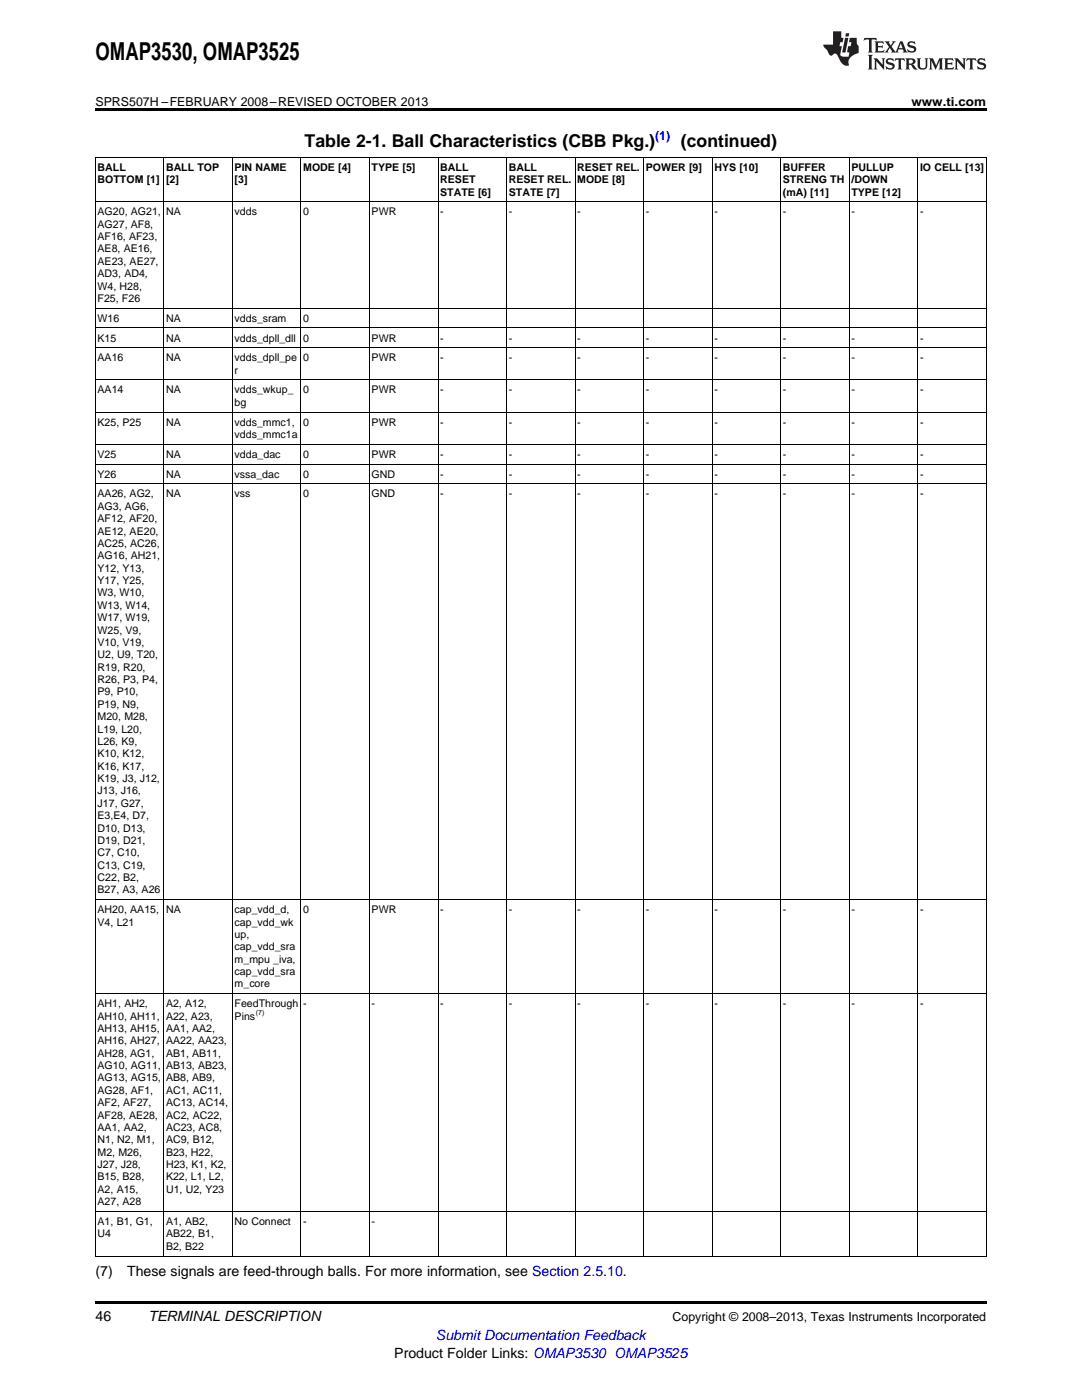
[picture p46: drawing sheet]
<svg xmlns="http://www.w3.org/2000/svg" width="216mm" height="279mm" viewBox="0 0 216 279" stroke-linecap="round" stroke-linejoin="round" font-family="sans-serif">
<defs><g id="words">
<text font-size="4.9" x="19" y="12">OMAP3530, OMAP3525</text>
<g font-size="3.5">
<text x="60.8" y="29.3">Table 2-1. Ball Characteristics (CBB Pkg.)</text>
<text x="135.9" y="29.3">(continued)</text>
</g>
<g font-size="2.8">
<text x="19" y="254.6">(7)</text>
<text x="25.4" y="254.6">These signals are feed-through balls. For more information, see Section 2.5.10.</text>
<text x="19" y="263.6">46</text>
<text x="29.6" y="263.6">TERMINAL DESCRIPTION</text>
<text x="78.7" y="270.9">Product Folder Links: OMAP3530 OMAP3525</text>
</g>
<text font-size="2.8" fill="#00f" x="87" y="267.4">Submit Documentation Feedback</text>
<g font-size="2.5">
<text x="19" y="21.1">SPRS507H –FEBRUARY 2008–REVISED OCTOBER 2013</text>
<text x="181.9" y="21.1">www.ti.com</text>
<text x="134.2" y="263.6">Copyright © 2008–2013, Texas Instruments Incorporated</text>
</g>
<text font-size="2.5" fill="#00f" x="130.7" y="27.9">(1)</text>
<g font-size="2.1">
<text x="19.5" y="34.1">BALL</text>
<text x="33.1" y="34.1">BALL TOP</text>
<text x="46.8" y="34.1">PIN NAME</text>
<text x="60.5" y="34.1">MODE [4]</text>
<text x="74.2" y="34.1">TYPE [5]</text>
<text x="87.8" y="34.1">BALL</text>
<text x="101.5" y="34.1">BALL</text>
<text x="115.2" y="34.1">RESET REL.</text>
<text x="128.9" y="34.1">POWER [9]</text>
<text x="142.6" y="34.1">HYS [10]</text>
<text x="156.2" y="34.1">BUFFER</text>
<text x="169.9" y="34.1">PULLUP</text>
<text x="183.6" y="34.1">IO CELL [13]</text>
<text x="19.5" y="36.5">BOTTOM [1]</text>
<text x="33.1" y="36.5">[2]</text>
<text x="46.8" y="36.5">[3]</text>
<text x="87.8" y="36.5">RESET</text>
<text x="87.8" y="39">STATE [6]</text>
<text x="101.5" y="36.5">RESET REL.</text>
<text x="101.5" y="39">STATE [7]</text>
<text x="115.2" y="36.5">MODE [8]</text>
<text x="156.2" y="36.5">STRENG TH</text>
<text x="156.2" y="39">(mA) [11]</text>
<text x="169.9" y="36.5">/DOWN</text>
<text x="169.9" y="39">TYPE [12]</text>
<text x="19.5" y="43">AG20, AG21,</text>
<text x="19.5" y="45.4">AG27, AF8,</text>
<text x="19.5" y="47.9">AF16, AF23,</text>
<text x="33.1" y="43">NA</text>
<text x="46.8" y="43">vdds</text>
<text x="60.5" y="43">0</text>
<text x="74.2" y="43">PWR</text>
<text x="87.8" y="43">-</text>
<text x="101.5" y="43">-</text>
<text x="115.2" y="43">-</text>
<text x="128.9" y="43">-</text>
<text x="142.6" y="43">-</text>
<text x="156.2" y="43">-</text>
<text x="169.9" y="43">-</text>
<text x="183.6" y="43">-</text>
<text x="19.5" y="50.4">AE8, AE16,</text>
<text x="19.5" y="52.8">AE23, AE27,</text>
<text x="19.5" y="55.3">AD3, AD4,</text>
<text x="19.5" y="57.8">W4, H28,</text>
<text x="19.5" y="60.3">F25, F26</text>
<text x="19.5" y="64.2">W16</text>
<text x="33.1" y="64.2">NA</text>
<text x="46.8" y="64.2">vdds_sram</text>
<text x="60.5" y="64.2">0</text>
<text x="19.5" y="68.2">K15</text>
<text x="33.1" y="68.2">NA</text>
<text x="46.8" y="68.2">vdds_dpll_dll</text>
<text x="60.5" y="68.2">0</text>
<text x="74.2" y="68.2">PWR</text>
<text x="87.8" y="68.2">-</text>
<text x="101.5" y="68.2">-</text>
<text x="115.2" y="68.2">-</text>
<text x="128.9" y="68.2">-</text>
<text x="142.6" y="68.2">-</text>
<text x="156.2" y="68.2">-</text>
<text x="169.9" y="68.2">-</text>
<text x="183.6" y="68.2">-</text>
<text x="19.5" y="72.1">AA16</text>
<text x="33.1" y="72.1">NA</text>
<text x="46.8" y="72.1">vdds_dpll_pe</text>
<text x="46.8" y="74.6">r</text>
<text x="60.5" y="72.1">0</text>
<text x="74.2" y="72.1">PWR</text>
<text x="87.8" y="72.1">-</text>
<text x="101.5" y="72.1">-</text>
<text x="115.2" y="72.1">-</text>
<text x="128.9" y="72.1">-</text>
<text x="142.6" y="72.1">-</text>
<text x="156.2" y="72.1">-</text>
<text x="169.9" y="72.1">-</text>
<text x="183.6" y="72.1">-</text>
<text x="19.5" y="78.5">AA14</text>
<text x="33.1" y="78.5">NA</text>
<text x="46.8" y="78.5">vdds_wkup_</text>
<text x="46.8" y="81">bg</text>
<text x="60.5" y="78.5">0</text>
<text x="74.2" y="78.5">PWR</text>
<text x="87.8" y="78.5">-</text>
<text x="101.5" y="78.5">-</text>
<text x="115.2" y="78.5">-</text>
<text x="128.9" y="78.5">-</text>
<text x="142.6" y="78.5">-</text>
<text x="156.2" y="78.5">-</text>
<text x="169.9" y="78.5">-</text>
<text x="183.6" y="78.5">-</text>
<text x="19.5" y="84.9">K25, P25</text>
<text x="33.1" y="84.9">NA</text>
<text x="46.8" y="84.9">vdds_mmc1,</text>
<text x="46.8" y="87.4">vdds_mmc1a</text>
<text x="60.5" y="84.9">0</text>
<text x="74.2" y="84.9">PWR</text>
<text x="87.8" y="84.9">-</text>
<text x="101.5" y="84.9">-</text>
<text x="115.2" y="84.9">-</text>
<text x="128.9" y="84.9">-</text>
<text x="142.6" y="84.9">-</text>
<text x="156.2" y="84.9">-</text>
<text x="169.9" y="84.9">-</text>
<text x="183.6" y="84.9">-</text>
<text x="19.5" y="91.4">V25</text>
<text x="19.5" y="95.3">Y26</text>
<text x="33.1" y="91.4">NA</text>
<text x="33.1" y="95.3">NA</text>
<text x="46.8" y="91.4">vdda_dac</text>
<text x="46.8" y="95.3">vssa_dac</text>
<text x="60.5" y="91.4">0</text>
<text x="60.5" y="95.3">0</text>
<text x="74.2" y="91.4">PWR</text>
<text x="74.2" y="95.3">GND</text>
<text x="87.8" y="91.4">-</text>
<text x="87.8" y="95.3">-</text>
<text x="101.5" y="91.4">-</text>
<text x="101.5" y="95.3">-</text>
<text x="115.2" y="91.4">-</text>
<text x="115.2" y="95.3">-</text>
<text x="128.9" y="91.4">-</text>
<text x="128.9" y="95.3">-</text>
<text x="142.6" y="91.4">-</text>
<text x="142.6" y="95.3">-</text>
<text x="156.2" y="91.4">-</text>
<text x="156.2" y="95.3">-</text>
<text x="169.9" y="91.4">-</text>
<text x="169.9" y="95.3">-</text>
<text x="183.6" y="91.4">-</text>
<text x="183.6" y="95.3">-</text>
<text x="19.5" y="99.3">AA26, AG2,</text>
<text x="19.5" y="101.7">AG3, AG6,</text>
<text x="33.1" y="99.3">NA</text>
<text x="46.8" y="99.3">vss</text>
<text x="60.5" y="99.3">0</text>
<text x="74.2" y="99.3">GND</text>
<text x="87.8" y="99.3">-</text>
<text x="101.5" y="99.3">-</text>
<text x="115.2" y="99.3">-</text>
<text x="128.9" y="99.3">-</text>
<text x="142.6" y="99.3">-</text>
<text x="156.2" y="99.3">-</text>
<text x="169.9" y="99.3">-</text>
<text x="183.6" y="99.3">-</text>
<text x="19.5" y="104.2">AF12, AF20,</text>
<text x="19.5" y="106.7">AE12, AE20,</text>
<text x="19.5" y="109.1">AC25, AC26,</text>
<text x="19.5" y="111.6">AG16, AH21,</text>
<text x="19.5" y="114.1">Y12, Y13,</text>
<text x="19.5" y="116.6">Y17, Y25,</text>
<text x="19.5" y="119">W3, W10,</text>
<text x="19.5" y="121.5">W13, W14,</text>
<text x="19.5" y="124">W17, W19,</text>
<text x="19.5" y="126.4">W25, V9,</text>
<text x="19.5" y="128.9">V10, V19,</text>
<text x="19.5" y="131.4">U2, U9, T20,</text>
<text x="19.5" y="133.8">R19, R20,</text>
<text x="19.5" y="136.3">R26, P3, P4,</text>
<text x="19.5" y="138.8">P9, P10,</text>
<text x="19.5" y="141.3">P19, N9,</text>
<text x="19.5" y="143.7">M20, M28,</text>
<text x="19.5" y="146.2">L19, L20,</text>
<text x="19.5" y="148.7">L26, K9,</text>
<text x="19.5" y="151.1">K10, K12,</text>
<text x="19.5" y="153.6">K16, K17,</text>
<text x="19.5" y="156.1">K19, J3, J12,</text>
<text x="19.5" y="158.5">J13, J16,</text>
<text x="19.5" y="161">J17, G27,</text>
<text x="19.5" y="163.5">E3,E4, D7,</text>
<text x="19.5" y="165.9">D10, D13,</text>
<text x="19.5" y="168.4">D19, D21,</text>
<text x="19.5" y="170.9">C7, C10,</text>
<text x="19.5" y="173.4">C13, C19,</text>
<text x="19.5" y="175.8">C22, B2,</text>
<text x="19.5" y="178.3">B27, A3, A26</text>
<text x="19.5" y="182.2">AH20, AA15,</text>
<text x="19.5" y="184.7">V4, L21</text>
<text x="33.1" y="182.2">NA</text>
<text x="46.8" y="182.2">cap_vdd_d,</text>
<text x="46.8" y="184.7">cap_vdd_wk</text>
<text x="60.5" y="182.2">0</text>
<text x="74.2" y="182.2">PWR</text>
<text x="87.8" y="182.2">-</text>
<text x="101.5" y="182.2">-</text>
<text x="115.2" y="182.2">-</text>
<text x="128.9" y="182.2">-</text>
<text x="142.6" y="182.2">-</text>
<text x="156.2" y="182.2">-</text>
<text x="169.9" y="182.2">-</text>
<text x="183.6" y="182.2">-</text>
<text x="46.8" y="187.2">up,</text>
<text x="46.8" y="189.7">cap_vdd_sra</text>
<text x="46.8" y="192.1">m_mpu _iva,</text>
<text x="46.8" y="194.6">cap_vdd_sra</text>
<text x="46.8" y="197.1">m_core</text>
<text x="19.5" y="201">AH1, AH2,</text>
<text x="19.5" y="203.5">AH10, AH11,</text>
<text x="33.1" y="201">A2, A12,</text>
<text x="33.1" y="203.5">A22, A23,</text>
<text x="46.8" y="201">FeedThrough</text>
<text x="46.8" y="203.5">Pins</text>
<text x="60.5" y="201">-</text>
<text x="74.2" y="201">-</text>
<text x="87.8" y="201">-</text>
<text x="101.5" y="201">-</text>
<text x="115.2" y="201">-</text>
<text x="128.9" y="201">-</text>
<text x="142.6" y="201">-</text>
<text x="156.2" y="201">-</text>
<text x="169.9" y="201">-</text>
<text x="183.6" y="201">-</text>
<text x="19.5" y="206">AH13, AH15,</text>
<text x="19.5" y="208.4">AH16, AH27,</text>
<text x="33.1" y="206">AA1, AA2,</text>
<text x="33.1" y="208.4">AA22, AA23,</text>
<text x="19.5" y="210.9">AH28, AG1,</text>
<text x="19.5" y="213.4">AG10, AG11,</text>
<text x="19.5" y="215.8">AG13, AG15,</text>
<text x="33.1" y="210.9">AB1, AB11,</text>
<text x="33.1" y="213.4">AB13, AB23,</text>
<text x="33.1" y="215.8">AB8, AB9,</text>
<text x="19.5" y="218.3">AG28, AF1,</text>
<text x="19.5" y="220.8">AF2, AF27,</text>
<text x="33.1" y="218.3">AC1, AC11,</text>
<text x="33.1" y="220.8">AC13, AC14,</text>
<text x="19.5" y="223.2">AF28, AE28,</text>
<text x="19.5" y="225.7">AA1, AA2,</text>
<text x="33.1" y="223.2">AC2, AC22,</text>
<text x="33.1" y="225.7">AC23, AC8,</text>
<text x="19.5" y="228.2">N1, N2, M1,</text>
<text x="19.5" y="230.6">M2, M26,</text>
<text x="19.5" y="233.1">J27, J28,</text>
<text x="33.1" y="228.2">AC9, B12,</text>
<text x="33.1" y="230.6">B23, H22,</text>
<text x="33.1" y="233.1">H23, K1, K2,</text>
<text x="19.5" y="235.6">B15, B28,</text>
<text x="19.5" y="238.1">A2, A15,</text>
<text x="33.1" y="235.6">K22, L1, L2,</text>
<text x="33.1" y="238.1">U1, U2, Y23</text>
<text x="19.5" y="240.5">A27, A28</text>
<text x="19.5" y="244.5">A1, B1, G1,</text>
<text x="33.1" y="244.5">A1, AB2,</text>
<text x="46.8" y="244.5">No Connect</text>
<text x="60.5" y="244.5">-</text>
<text x="74.2" y="244.5">-</text>
<text x="19.5" y="246.9">U4</text>
<text x="33.1" y="246.9">AB22, B1,</text>
<text x="33.1" y="249.4">B2, B22</text>
</g>
<text font-size="1.4" x="51.1" y="202.6">(7)</text>
</g></defs>
<path d="M19 21.6h177.8v.6h-177.8zM19 259.7h177.8v.5h-177.8z" fill="#000"/>
<g fill="none" stroke="#000" stroke-width=".2">
<path d="M19 31.4h177.8v219.3h-177.8zM32.7 31.4v219.3M46.4 31.4v219.3M60.1 31.4v219.3M73.7 31.4v219.3M87.4 31.4v219.3M101.1 31.4v219.3M114.7 31.4v219.3M128.4 31.4v219.3M142.1 31.4v219.3M155.8 31.4v219.3M169.5 31.4v219.3"/>
<path d="M183.1 31.4v219.3M19 40.3h177.8M19 75.8h177.8M19 69.4h177.8M19 65.5h177.8M19 61.5h177.8M19 96.6h177.8M19 92.6h177.8M19 88.7h177.8M19 82.3h177.8M19 179.5h177.8M19 198.3h177.8"/>
<path d="M19 241.8h177.8"/>
</g>
<g fill="#231f20">
<path d="M172.5 7.6l-.1 .5 .4-.2h.6v.1v2.1l-.2 .4h.9l-.2-.4v-2.1l.1-.1h.5l.5 .2-.2-.5zM174.5 8.3l.2 .3v1.5l-.2 .4h1.8l.2-.6a1.04 1.04 0 0 1-1.3 .2v-.7h.6l.3 .2v-.6l-.3 .2h-.6v-.6l.8-.1 .4 .3-.2-.5zM176.5 8.3l.9 1.1-.9 1.1h.8l-.2-.2 .4-.7 .5 .7-.2 .2h1.5l-.2-.2 .2-.4h.9l.1 .4-.2 .2h1l-.3-.3-.7-1.9h-.5l-.9 2-.8-1 .9-1h-.8l.1 .3-.4 .5-.3-.6 .1-.2zM179.7 8.6l.4 1h-.7zM181.3 8.4a.63 .63 0 0 0-.2 .7 .63 .63 0 0 0 .6 .4l.6 .2 .1 .2a.75 .75 0 0 1-.7 .4 .75 .75 0 0 1-.6-.5l.1 .7 .1-.1a1.11 1.11 0 0 0 1.5-.6 1.13 1.13 0 0 0-1.2-.8l-.1-.4a1.04 1.04 0 0 1 1.2 .2l-.2-.5-.2 .1-.4-.2zM173.2 10.9l.2 .4v2.2l-.2 .4h1l-.3-.4v-2.2l.3-.4zM174.3 11.6l.3 .4v1.5l-.3 .4h.8l-.2-.4v-1.3l1.5 1.7v-1.9l.2-.4h-.7l.2 .4v.9l-1.1-1.3zM177 11.8a.62 .62 0 0 0-.2 .7 .62 .62 0 0 0 .6 .4l.6 .1 .1 .3a.76 .76 0 0 1-.7 .3 .76 .76 0 0 1-.7-.4l.2 .7 .1-.1a1.11 1.11 0 0 0 1.5-.6 1.13 1.13 0 0 0-1.2-.8l-.1-.4a1.04 1.04 0 0 1 1.2 .2l-.2-.6-.2 .1-.5-.1zM178.7 11.6l-.2 .6a.61 .61 0 0 1 .8-.3v1.6l-.2 .4h.9l-.2-.4v-1.6a.63 .63 0 0 1 .7 .3l-.1-.6zM180.6 11.6l.3 .4v1.5l-.3 .4h1l-.2-.2-.1-.8 .6 .2a.76 .76 0 0 0 1.2 .7l-1-1a.58 .58 0 0 0 .6-.5 .58 .58 0 0 0-.5-.6zM181.4 11.9h.1a.45 .45 0 0 1 .5 .1 .45 .45 0 0 1 .1 .5l-.8 .2zM182.9 11.6l.2 .2a2.17 2.17 0 0 0 .3 1.9 .99 .99 0 0 0 1.6-.6v-1.1l.2-.4h-.7l.2 .2a1.92 1.92 0 0 1-.2 1.8 .6 .6 0 0 1-.9-.5v-1.1l.2-.4zM185.4 11.6l.2 .4v1.5l-.2 .4h.7l-.2-.4v-1.4l.8 1.8 .8-1.8v1.4l-.2 .4h.9l-.2-.4v-1.5l.2-.4h-.8l-.6 1.5-.6-1.5zM188.4 11.6l.2 .4v1.5l-.2 .4h1.8l.1-.6a1.04 1.04 0 0 1-1.2 .1v-.6h.5l.4 .2v-.6l-.4 .2h-.5v-.7h.8l.3 .3-.1-.6zM190.5 11.6l.2 .4v1.5l-.2 .4h.7l-.2-.4v-1.3l1.5 1.7v-1.9l.2-.4h-.7l.2 .4v.9l-1.1-1.3zM192.9 11.6l-.1 .6a.61 .61 0 0 1 .7-.3l.1 1.6-.3 .4h1l-.3-.4 .1-1.6a.63 .63 0 0 1 .7 .3l-.1-.6zM195.2 11.8a.62 .62 0 0 0-.2 .7 .62 .62 0 0 0 .6 .4l.6 .1 .1 .3a.76 .76 0 0 1-.7 .3 .76 .76 0 0 1-.6-.4l.1 .7 .1-.1a1.11 1.11 0 0 0 1.6-.6 1.13 1.13 0 0 0-1.3-.8l-.1-.4a1.04 1.04 0 0 1 1.2 .2l-.1-.6-.2 .1-.5-.1z"/>
<path d="M166.2 6.3v2.6h-1.9v.4l.8 .9a.91 .91 0 0 0 1 .8 .56 .56 0 0 1 .5-.3 .56 .56 0 0 1 .5 .3l.4 .8a1.53 1.53 0 0 0 1.9 1.2 1.54 1.54 0 0 1 1-2.1l.9-.3v-1.4a1.52 1.52 0 0 1-.4-1.6h-1.3l-.2 .8h.5l-.2 .8h-.5l-.1 1v.2l.4 .1-.2 .8a1.93 1.93 0 0 1-1.6-.3l.3-1.8h-.5l.2-.8h.4l.2-.8h-.4v-1.3zM168.6 7.6l-.6 2.9h.7l.6-2.9zM168.8 6.6l-.1 .7h.6l.2-.7z"/>
</g>
<use href="#words"/>
</svg>
